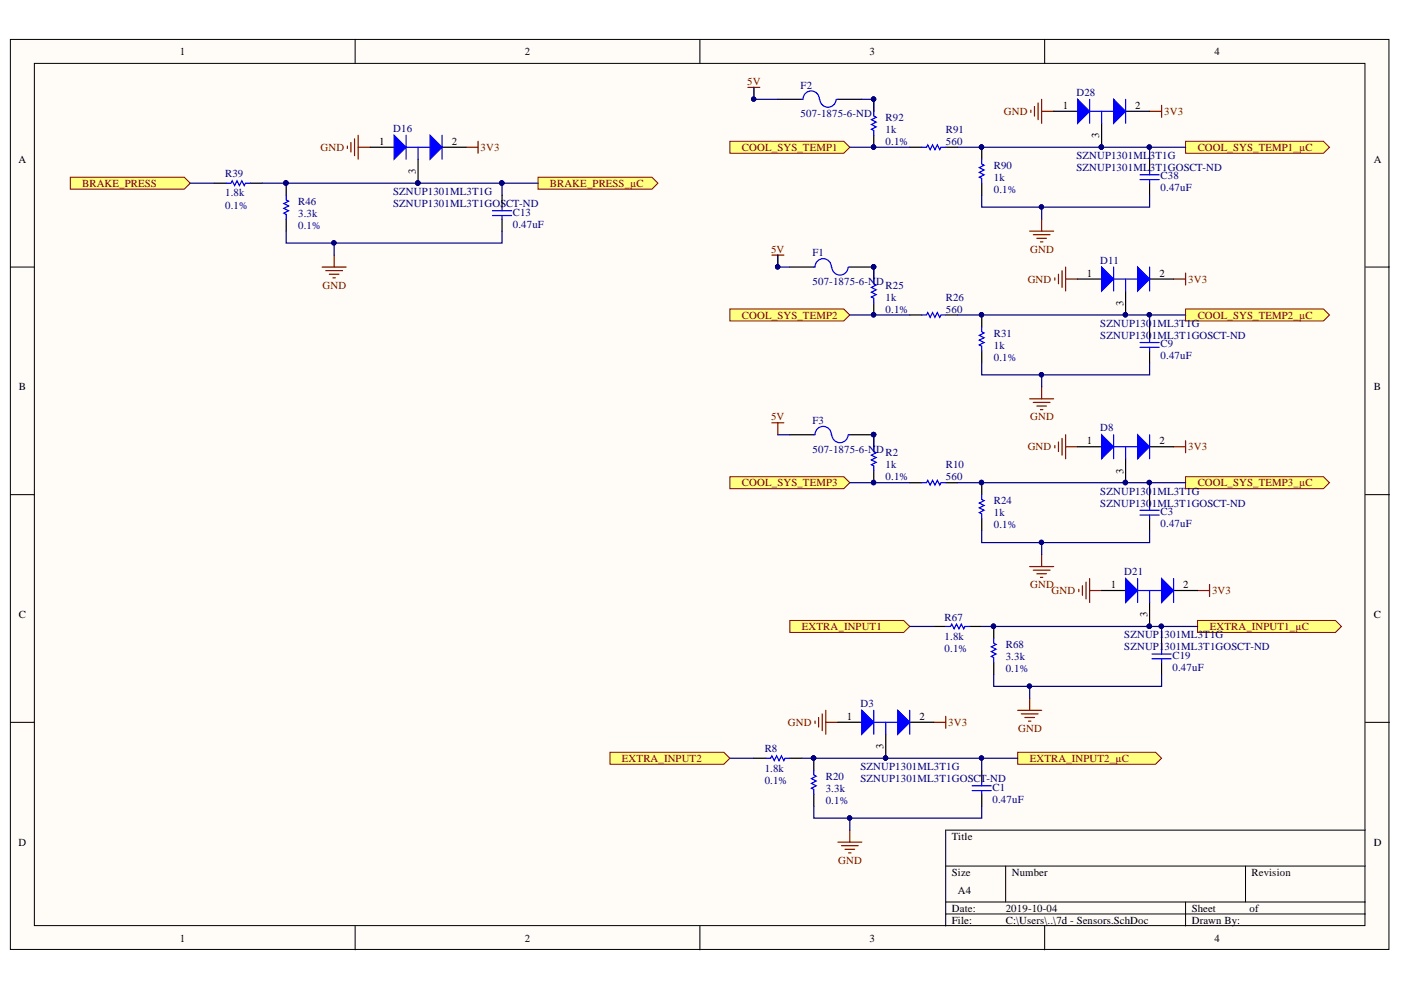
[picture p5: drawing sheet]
<svg xmlns="http://www.w3.org/2000/svg" width="297mm" height="210mm" viewBox="0 0 297 210" stroke-linecap="round" stroke-linejoin="round" font-family="sans-serif">
<defs><g id="words">
<g font-size="2.3">
<text x="38.2" y="11.7">1</text>
<text x="111.3" y="11.7">2</text>
<text x="184.4" y="11.7">3</text>
<text x="257.5" y="11.7">4</text>
<text x="225.3" y="23.1">1</text>
<text x="240.6" y="23.1">2</text>
<text x="233" y="29.3" transform="rotate(-90 233 29.3)">3</text>
<text x="3.9" y="34.5">A</text>
<text x="80.4" y="30.7">1</text>
<text x="95.8" y="30.7">2</text>
<text x="291.2" y="34.5">A</text>
<text x="88.2" y="37" transform="rotate(-90 88.2 37)">3</text>
<text x="230.4" y="58.7">1</text>
<text x="245.8" y="58.7">2</text>
<text x="238.2" y="64.9" transform="rotate(-90 238.2 64.9)">3</text>
<text x="4" y="82.8">B</text>
<text x="291.2" y="82.8">B</text>
<text x="230.4" y="94.2">1</text>
<text x="245.8" y="94.2">2</text>
<text x="238.2" y="100.5" transform="rotate(-90 238.2 100.5)">3</text>
<text x="235.5" y="124.7">1</text>
<text x="250.9" y="124.7">2</text>
<text x="4" y="131.1">C</text>
<text x="243.3" y="130.9" transform="rotate(-90 243.3 130.9)">3</text>
<text x="291.2" y="131.1">C</text>
<text x="179.6" y="152.6">1</text>
<text x="195" y="152.6">2</text>
<text x="187.3" y="158.9" transform="rotate(-90 187.3 158.9)">3</text>
<text x="3.9" y="179.3">D</text>
<text x="201.8" y="178.1">Title</text>
<text x="291.2" y="179.3">D</text>
<text x="201.8" y="185.7">Size</text>
<text x="214.5" y="185.7">Number</text>
<text x="265.4" y="185.7">Revision</text>
<text x="203.1" y="189.5">A4</text>
<text x="201.8" y="193.3">Date:</text>
<text x="201.8" y="195.8">File:</text>
<text x="213.2" y="193.3">2019-10-04</text>
<text x="213.2" y="195.8">C:\Users\..\7d - Sensors.SchDoc</text>
<text x="252.7" y="193.3">Sheet</text>
<text x="252.7" y="195.8">Drawn By:</text>
<text x="265" y="193.3">of</text>
<text x="38.2" y="199.6">1</text>
<text x="111.3" y="199.6">2</text>
<text x="184.4" y="199.6">3</text>
<text x="257.5" y="199.6">4</text>
</g>
<g font-size="2.3" fill="#800000">
<text x="158.4" y="18">5V</text>
<text x="212.8" y="24.4">GND</text>
<text x="246.8" y="24.4">3V3</text>
<text x="67.9" y="32">GND</text>
<text x="101.9" y="32">3V3</text>
<text x="157.3" y="32">COOL_SYS_TEMP1</text>
<text x="253.9" y="32">COOL_SYS_TEMP1_µC</text>
<text x="17.4" y="39.6">BRAKE_PRESS</text>
<text x="116.6" y="39.6">BRAKE_PRESS_µC</text>
<text x="163.5" y="53.6">5V</text>
<text x="218.4" y="53.6">GND</text>
<text x="217.9" y="60">GND</text>
<text x="251.9" y="60">3V3</text>
<text x="68.4" y="61.2">GND</text>
<text x="157.3" y="67.6">COOL_SYS_TEMP2</text>
<text x="253.9" y="67.6">COOL_SYS_TEMP2_µC</text>
<text x="163.5" y="89.1">5V</text>
<text x="218.4" y="89.1">GND</text>
<text x="217.9" y="95.5">GND</text>
<text x="251.9" y="95.5">3V3</text>
<text x="157.3" y="103.1">COOL_SYS_TEMP3</text>
<text x="253.9" y="103.1">COOL_SYS_TEMP3_µC</text>
<text x="218.4" y="124.7">GND</text>
<text x="223" y="126">GND</text>
<text x="257" y="126">3V3</text>
<text x="170" y="133.6">EXTRA_INPUT1</text>
<text x="256.5" y="133.6">EXTRA_INPUT1_µC</text>
<text x="167" y="153.9">GND</text>
<text x="201" y="153.9">3V3</text>
<text x="215.9" y="155.2">GND</text>
<text x="131.8" y="161.5">EXTRA_INPUT2</text>
<text x="218.3" y="161.5">EXTRA_INPUT2_µC</text>
<text x="177.7" y="183.1">GND</text>
</g>
<g font-size="2.3" fill="#000080">
<text x="169.7" y="18.8">F2</text>
<text x="228.2" y="20.3">D28</text>
<text x="83.3" y="27.9">D16</text>
<text x="169.7" y="24.9">507-1875-6-ND</text>
<text x="187.8" y="28.2">1k</text>
<text x="187.8" y="25.6">R92</text>
<text x="200.5" y="28.2">R91</text>
<text x="187.8" y="30.7">0.1%</text>
<text x="200.5" y="30.7">560</text>
<text x="210.7" y="35.8">R90</text>
<text x="228.2" y="33.7">SZNUP1301ML</text>
<text x="243.8" y="33.7">3T1G</text>
<text x="47.7" y="41.6">1.8k</text>
<text x="47.7" y="37.5">R39</text>
<text x="83.3" y="41.4">SZNUP1301ML3T1G</text>
<text x="210.7" y="38.3">1k</text>
<text x="210.7" y="40.8">0.1%</text>
<text x="228.2" y="36.3">SZNUP1301ML</text>
<text x="243.8" y="36.3">3T1GOSCT-ND</text>
<text x="246.1" y="40.6">0.47uF</text>
<text x="246.1" y="38.1">C38</text>
<text x="47.7" y="44.2">0.1%</text>
<text x="63.2" y="46">3.3k</text>
<text x="63.2" y="43.5">R46</text>
<text x="83.3" y="44">SZNUP1301ML3T1GOSCT-ND</text>
<text x="108.7" y="45.8">C13</text>
<text x="63.2" y="48.5">0.1%</text>
<text x="108.7" y="48.3">0.47uF</text>
<text x="172.3" y="54.4">F1</text>
<text x="233.3" y="55.9">D11</text>
<text x="172.3" y="60.5">507-1875-6-ND</text>
<text x="187.8" y="63.8">1k</text>
<text x="187.8" y="61.2">R25</text>
<text x="200.5" y="63.8">R26</text>
<text x="187.8" y="66.3">0.1%</text>
<text x="200.5" y="66.3">560</text>
<text x="210.7" y="71.4">R31</text>
<text x="233.3" y="71.9">SZNUP1301ML3T1GOSCT-ND</text>
<text x="233.3" y="69.3">SZNUP130</text>
<text x="244.2" y="69.3">1ML3T1G</text>
<text x="210.7" y="73.9">1k</text>
<text x="210.7" y="76.4">0.1%</text>
<text x="246.1" y="76.2">0.47uF</text>
<text x="246.1" y="73.7">C9</text>
<text x="172.3" y="89.9">F3</text>
<text x="172.3" y="96">507-1875-6-ND</text>
<text x="233.3" y="91.4">D8</text>
<text x="187.8" y="99.3">1k</text>
<text x="187.8" y="101.8">0.1%</text>
<text x="187.8" y="96.7">R2</text>
<text x="200.5" y="101.8">560</text>
<text x="200.5" y="99.3">R10</text>
<text x="210.7" y="107">R24</text>
<text x="233.3" y="107.5">SZNUP1301ML3T1GOSCT-ND</text>
<text x="233.3" y="104.9">SZNUP130</text>
<text x="244.2" y="104.9">1ML3T1G</text>
<text x="210.7" y="109.5">1k</text>
<text x="210.7" y="112">0.1%</text>
<text x="246.1" y="111.8">0.47uF</text>
<text x="246.1" y="109.2">C3</text>
<text x="238.4" y="121.9">D21</text>
<text x="200.3" y="131.6">R67</text>
<text x="200.3" y="135.6">1.8k</text>
<text x="213.2" y="137.4">R68</text>
<text x="238.4" y="137.9">SZNUP1301ML3T1GOSCT-ND</text>
<text x="238.4" y="135.4">SZNUP1</text>
<text x="246.9" y="135.4">301ML3T1G</text>
<text x="200.3" y="138.2">0.1%</text>
<text x="213.2" y="139.9">3.3k</text>
<text x="213.2" y="142.5">0.1%</text>
<text x="248.6" y="142.2">0.47uF</text>
<text x="248.6" y="139.7">C19</text>
<text x="182.4" y="149.8">D3</text>
<text x="162.1" y="159.5">R8</text>
<text x="162.1" y="163.6">1.8k</text>
<text x="162.1" y="166.1">0.1%</text>
<text x="175.1" y="167.9">3.3k</text>
<text x="175.1" y="165.4">R20</text>
<text x="182.4" y="165.9">SZNUP1301ML3T1GOSCT-ND</text>
<text x="182.4" y="163.4">SZNUP1301ML3T1G</text>
<text x="210.4" y="167.7">C1</text>
<text x="175.1" y="170.5">0.1%</text>
<text x="210.4" y="170.2">0.47uF</text>
</g>
</g></defs>
<g fill="#fffcf8" stroke="#000" stroke-width=".21">
<path d="M2.2 8.4h292.3v192.9h-292.3z"/>
<path d="M7.3 13.4h282.1v182.9h-282.1z"/>
</g>
<g fill="none" stroke="#000" stroke-width=".21">
<path d="M75.3 8.4v5M148.4 8.4v5M221.5 8.4v5M2.2 56.6h5.1M289.5 56.6h5.1M2.2 104.9h5.1M289.5 104.9h5.1M2.2 153.1h5.1M289.5 153.1h5.1M289.5 176h-89v20.3M75.3 196.3v5.1M148.4 196.3v5.1"/>
<path d="M200.5 183.6h89M200.5 191.2h89M200.5 193.8h89M213.2 183.6v7.6M221.5 196.3v5.1M251.4 191.2v5.1M264.1 183.6v7.6"/>
</g>
<g fill="none" stroke="#800000" stroke-width=".25">
<path d="M158.6 18.5h2.5M159.8 18.5v2.6M163.6 54.1h2.6M164.9 54.1v2.5M218.3 49h5.1M219.1 49.8h3.5M219.8 50.5h2.1M220.6 51.3h.5M220.9 46.5v2.5M163.6 89.6h2.6M164.9 89.6v2.6M218.3 84.6h5.1"/>
<path d="M219.1 85.3h3.5M219.8 86.1h2.1M220.6 86.8h.5M220.9 82v2.6M220.9 117.6v2.5M218.3 120.1h5.1M219.1 120.9h3.5M219.8 121.6h2.1M220.6 122.4h.5M215.8 150.6h5.1M216.5 151.4h3.6M217.3 152.1h2"/>
<path d="M218.1 152.9h.5M218.3 148.1v2.5M177.6 178.5h5.1M178.4 179.3h3.6M180.2 176v2.5M179.2 180.1h2M179.9 180.8h.5"/>
</g>
<g fill="none" stroke="#000" stroke-width=".25">
<path d="M164.9 21.1h5.1M177.6 21.1h5.1M185.3 21.1v2.5M185.3 28.7v2.5M192.9 31.2h2.5M200.5 31.2h2.6M208.1 31.2v2.6M208.1 38.8v2.6M243.7 33.8v2.5M243.7 38.8v2.6M167.5 56.6h5M180.2 56.6h5.1v2.6"/>
<path d="M185.3 64.2v2.6M192.9 66.8h2.5M200.5 66.8h2.6M208.1 66.8v2.5M208.1 74.4v2.5M243.7 69.3v2.6M243.7 74.4v2.5M167.5 92.2h5M180.2 92.2h5.1v2.5M185.3 99.8v2.5M192.9 102.3h2.5M200.5 102.3h2.6"/>
<path d="M208.1 102.3v2.6M208.1 110v2.5M243.7 104.9v2.5M243.7 110v2.5M198 132.8h2.5M205.6 132.8h2.5M210.7 132.8v2.6M246.3 135.4v2.5M210.7 140.4v2.6M246.3 140.4v2.6M159.8 160.8h2.6M167.5 160.8h2.5"/>
<path d="M172.5 160.8v2.5M172.5 168.4v2.5M208.1 163.3v2.5M208.1 168.4v2.5"/>
</g>
<g fill="none" stroke="#00f" stroke-width=".25">
<path d="M170 21.1h.3M170.3 21a1.73 1.73 0 0 1 1.7-1.7 1.73 1.73 0 0 1 1.7 1.8M173.8 21.1a1.73 1.73 0 0 0 1.7 1.6 1.73 1.73 0 0 0 1.8-1.6M177.4 21.1h.2M185.3 23.6v1l.5 .3-1 .5 1 .5-1 .5 1 .5-1 .5 .5 .3v1M195.4 31.2h1l.3-.5 .5 1 .5-1 .5 1 .5-1 .5 1 .3-.5h1M208.1 33.8v1l.5 .2-1 .5 1 .5-1 .6 1 .5-1 .5 .5 .2v1M241.7 37.1h4.1M241.7 38.1h4.1M243.7 36.3v.8M243.7 38.1v.7M172.5 56.6h.3"/>
<path d="M172.8 56.6a1.73 1.73 0 0 1 1.8-1.8 1.73 1.73 0 0 1 1.7 1.8M176.4 56.6a1.73 1.73 0 0 0 1.7 1.7 1.73 1.73 0 0 0 1.7-1.6M179.9 56.6h.3M185.3 59.2v1l.5 .2-1 .5 1 .5-1 .6 1 .5-1 .5 .5 .2v1M195.4 66.8h1l.3-.5 .5 1 .5-1 .5 1 .5-1 .5 1 .3-.5h1M208.1 69.3v1l.5 .3-1 .5 1 .5-1 .5 1 .5-1 .5 .5 .3v1M241.7 72.6h4.1M241.7 73.6h4.1M243.7 71.9v.7M243.7 73.6v.8M172.5 92.2h.3M172.8 92.1a1.73 1.73 0 0 1 1.8-1.7 1.73 1.73 0 0 1 1.7 1.8"/>
<path d="M176.4 92.2a1.73 1.73 0 0 0 1.7 1.7 1.73 1.73 0 0 0 1.7-1.7M179.9 92.2h.3M185.3 94.7v1l.5 .3-1 .5 1 .5-1 .5 1 .5-1 .5 .5 .3v1M195.4 102.3h1l.3-.5 .5 1.1 .5-1.1 .5 1.1 .5-1.1 .5 1.1 .3-.6h1M208.1 104.9v1l.5 .3-1 .5 1 .5-1 .5 1 .5-1 .5 .5 .2v1.1M241.7 108.2h4.1M241.7 109.2h4.1M243.7 107.4v.8M243.7 109.2v.8M200.5 132.8h1l.3-.5 .5 1 .5-1 .5 1 .5-1 .5 1 .3-.5h1M210.7 135.4v1l.5 .2-1 .5 1 .6-1 .5 1 .5-1 .5 .5 .2v1M244.2 138.7h4.1"/>
<path d="M244.2 139.7h4.1M246.3 137.9v.8M246.3 139.7v.7M162.4 160.8h1l.2-.5 .6 1 .5-1 .5 1 .5-1 .5 1 .2-.5h1.1M172.5 163.3v1l.6 .3-1.1 .5 1.1 .5-1.1 .5 1.1 .5-1.1 .5 .5 .3v1M206.1 166.6h4.1M206.1 167.6h4.1M208.1 165.8v.8M208.1 167.6v.8"/>
</g>
<g fill="#000080" stroke="#000080" stroke-width=".21">
<circle cx="208.1" cy="31.2" r=".46"/>
<circle cx="159.8" cy="21" r=".46"/>
<circle cx="185.2" cy="21" r=".46"/>
<circle cx="185.2" cy="31.2" r=".46"/>
<circle cx="208.1" cy="66.7" r=".46"/>
<circle cx="164.9" cy="56.6" r=".46"/>
<circle cx="185.2" cy="56.6" r=".46"/>
<circle cx="185.2" cy="66.7" r=".46"/>
<circle cx="208.1" cy="102.3" r=".46"/>
<circle cx="185.2" cy="92.1" r=".46"/>
<circle cx="185.2" cy="102.3" r=".46"/>
<circle cx="210.6" cy="132.8" r=".46"/>
<circle cx="172.5" cy="160.7" r=".46"/>
</g>
<g fill="#ffff80" stroke="#800000" stroke-width=".21">
<path d="M154.7 30h24.2l1.3 1.2-1.3 1.3h-24.2z" fill-rule="evenodd"/>
<path d="M154.7 65.5h24.2l1.3 1.3-1.3 1.3h-24.2z" fill-rule="evenodd"/>
<path d="M154.7 101.1h24.2l1.3 1.2-1.3 1.3h-24.2z" fill-rule="evenodd"/>
<path d="M167.5 131.6h24.1l1.3 1.2-1.3 1.3h-24.1z" fill-rule="evenodd"/>
<path d="M129.3 159.5h24.2l1.2 1.3-1.2 1.2h-24.2z" fill-rule="evenodd"/>
<path d="M251.4 30h29.2l1.3 1.2-1.3 1.3h-29.2z" fill-rule="evenodd"/>
<path d="M251.4 65.5h29.2l1.3 1.3-1.3 1.3h-29.2z" fill-rule="evenodd"/>
<path d="M251.4 101.1h29.2l1.3 1.2-1.3 1.3h-29.2z" fill-rule="evenodd"/>
<path d="M253.9 131.6h29.2l1.3 1.2-1.3 1.3h-29.2z" fill-rule="evenodd"/>
<path d="M215.8 159.5h29.2l1.3 1.3-1.3 1.2h-29.2z" fill-rule="evenodd"/>
</g>
<g fill="none" stroke="#800000" stroke-width=".25">
<path d="M218.6 23.3v.6M219.3 22.6v2M220.1 21.8v3.6M220.9 21.1v5M220.9 23.6h2.5M243.7 23.6h2.6M246.3 22.3v2.6M223.7 58.9v.5M224.4 58.1v2.1M225.2 57.4v3.5M225.9 56.6v5.1M225.9 59.2h2.6"/>
<path d="M248.8 59.2h2.6M251.4 57.9v2.5M223.7 94.5v.5M224.4 93.7v2M225.2 92.9v3.6M225.9 92.2v5.1M225.9 94.7h2.6M248.8 94.7h2.6M251.4 93.5v2.5M228.7 125v.5M229.5 124.2v2M230.3 123.4v3.6"/>
<path d="M231 122.7v5M231 125.2h2.6M253.9 125.2h2.5M256.4 123.9v2.6M172.8 152.9v.5M173.6 152.1v2.1M174.3 151.4v3.5M175.1 150.6v5.1M175.1 153.1h2.5M198 153.1h2.5M200.5 151.9v2.5"/>
</g>
<path d="M223.4 23.6h5.1M233.6 26.1v5.1M238.7 23.6h5" fill="none" stroke="#000" stroke-width=".25"/>
<circle cx="233.5" cy="31.2" r=".47" fill="#000080" stroke="#000080" stroke-width=".21"/>
<path d="M236.1 21.1l2.6 2.5-2.6 2.5z" fill="#00f"/>
<path d="M236.1 21.1l2.6 2.5-2.6 2.5z" fill="none" stroke="#00f" stroke-width=".25"/>
<path d="M228.5 21.1l2.5 2.5-2.5 2.5z" fill="#00f"/>
<path d="M228.5 21.1l2.5 2.5-2.5 2.5zM231 21.1v5M231 23.6h5.1M233.6 23.6v2.5M238.7 21.1v5" fill="none" stroke="#00f" stroke-width=".25"/>
<g fill="#000080" stroke="#000080" stroke-width=".21">
<circle cx="233.5" cy="31.2" r=".47"/>
<circle cx="238.6" cy="66.7" r=".46"/>
</g>
<path d="M228.5 59.2h5.1M243.7 59.2h5.1M238.7 61.7v5.1" fill="none" stroke="#000" stroke-width=".25"/>
<path d="M241.2 56.6l2.5 2.6-2.5 2.5z" fill="#00f"/>
<path d="M241.2 56.6l2.5 2.6-2.5 2.5z" fill="none" stroke="#00f" stroke-width=".25"/>
<path d="M233.6 56.6l2.5 2.6-2.5 2.5z" fill="#00f"/>
<path d="M233.6 56.6l2.5 2.6-2.5 2.5zM236.1 56.6v5.1M236.1 59.2h5.1M238.7 59.2v2.5M243.7 56.6v5.1" fill="none" stroke="#00f" stroke-width=".25"/>
<g fill="#000080" stroke="#000080" stroke-width=".21">
<circle cx="238.6" cy="66.7" r=".46"/>
<circle cx="238.6" cy="102.3" r=".46"/>
</g>
<path d="M228.5 94.7h5.1M238.7 97.3v5M243.7 94.7h5.1" fill="none" stroke="#000" stroke-width=".25"/>
<path d="M241.2 92.2l2.5 2.5-2.5 2.6z" fill="#00f"/>
<path d="M241.2 92.2l2.5 2.5-2.5 2.6z" fill="none" stroke="#00f" stroke-width=".25"/>
<path d="M233.6 92.2l2.5 2.5-2.5 2.6z" fill="#00f"/>
<path d="M233.6 92.2l2.5 2.5-2.5 2.6zM236.1 92.2v5.1M236.1 94.7h5.1M238.7 94.7v2.6M243.7 92.2v5.1" fill="none" stroke="#00f" stroke-width=".25"/>
<g fill="#000080" stroke="#000080" stroke-width=".21">
<circle cx="238.6" cy="102.3" r=".46"/>
<circle cx="243.7" cy="132.8" r=".47"/>
</g>
<path d="M233.6 125.2h5.1M243.7 127.7v5.1M248.8 125.2h5.1" fill="none" stroke="#000" stroke-width=".25"/>
<path d="M246.3 122.7l2.5 2.5-2.5 2.5z" fill="#00f"/>
<path d="M246.3 122.7l2.5 2.5-2.5 2.5z" fill="none" stroke="#00f" stroke-width=".25"/>
<path d="M238.7 122.7l2.5 2.5-2.5 2.5z" fill="#00f"/>
<path d="M238.7 122.7l2.5 2.5-2.5 2.5zM241.2 122.7v5M241.2 125.2h5.1M243.7 125.2v2.5M248.8 122.7v5" fill="none" stroke="#00f" stroke-width=".25"/>
<g fill="#000080" stroke="#000080" stroke-width=".21">
<circle cx="243.7" cy="132.8" r=".47"/>
<circle cx="187.8" cy="160.7" r=".46"/>
</g>
<path d="M177.6 153.1h5.1M187.8 155.7v5.1M192.9 153.1h5.1" fill="none" stroke="#000" stroke-width=".25"/>
<path d="M190.3 150.6l2.6 2.5-2.6 2.6z" fill="#00f"/>
<path d="M190.3 150.6l2.6 2.5-2.6 2.6z" fill="none" stroke="#00f" stroke-width=".25"/>
<path d="M182.7 150.6l2.6 2.5-2.6 2.6z" fill="#00f"/>
<path d="M182.7 150.6l2.6 2.5-2.6 2.6zM185.3 150.6v5.1M185.3 153.1h5M187.8 153.1v2.6M192.9 150.6v5.1" fill="none" stroke="#00f" stroke-width=".25"/>
<circle cx="187.8" cy="160.7" r=".46" fill="#000080" stroke="#000080" stroke-width=".21"/>
<path d="M68.3 56.6h5.1M69.1 57.4h3.5M69.8 58.1h2.1M70.6 58.9h.5M70.8 54.1v2.5" fill="none" stroke="#800000" stroke-width=".25"/>
<g fill="#ffff80" stroke="#800000" stroke-width=".21">
<path d="M14.9 37.6h24.2l1.2 1.2-1.2 1.3h-24.2z" fill-rule="evenodd"/>
<path d="M114.1 37.6h24.1l1.3 1.2-1.3 1.3h-24.1z" fill-rule="evenodd"/>
</g>
<path d="M73.6 31v.5M74.4 30.2v2M75.2 29.4v3.6M75.9 28.7v5.1M75.9 31.2h2.6M98.8 31.2h2.6M101.4 30v2.5" fill="none" stroke="#800000" stroke-width=".25"/>
<path d="M78.5 31.2h5.1M88.6 33.8v5M93.7 31.2h5.1" fill="none" stroke="#000" stroke-width=".25"/>
<circle cx="88.6" cy="38.8" r=".47" fill="#000080" stroke="#000080" stroke-width=".21"/>
<path d="M91.2 28.7l2.5 2.5-2.5 2.6z" fill="#00f"/>
<path d="M91.2 28.7l2.5 2.5-2.5 2.6z" fill="none" stroke="#00f" stroke-width=".25"/>
<path d="M83.6 28.7l2.5 2.5-2.5 2.6z" fill="#00f"/>
<path d="M48 38.8h1l.2-.5 .5 1 .6-1 .5 1 .5-1 .5 1 .2-.5h1M83.6 28.7l2.5 2.5-2.5 2.6zM86.1 28.7v5.1M86.1 31.2h5.1M88.6 31.2v2.6M93.7 28.7v5.1M60.7 41.4v1l.5 .3-1 .5 1 .5-1 .5 1 .5-1 .5 .5 .2v1.1M104.4 44.7h4.1M104.4 45.7h4.1M106.4 43.9v.8M106.4 45.7v.8" fill="none" stroke="#00f" stroke-width=".25"/>
<g fill="#000080" stroke="#000080" stroke-width=".21">
<circle cx="88.6" cy="38.8" r=".47"/>
<circle cx="60.6" cy="38.8" r=".47"/>
<circle cx="243.7" cy="31.2" r=".47"/>
<circle cx="233.5" cy="31.2" r=".47"/>
<circle cx="208.1" cy="31.2" r=".46"/>
<circle cx="185.2" cy="31.2" r=".46"/>
<circle cx="220.8" cy="43.9" r=".46"/>
<circle cx="243.7" cy="66.7" r=".46"/>
<circle cx="238.6" cy="66.7" r=".46"/>
<circle cx="208.1" cy="66.7" r=".46"/>
<circle cx="185.2" cy="66.7" r=".46"/>
<circle cx="220.8" cy="79.4" r=".46"/>
<circle cx="185.2" cy="56.6" r=".46"/>
<circle cx="164.9" cy="56.6" r=".46"/>
<circle cx="243.7" cy="102.3" r=".47"/>
<circle cx="238.6" cy="102.3" r=".46"/>
<circle cx="208.1" cy="102.3" r=".46"/>
<circle cx="185.2" cy="102.3" r=".46"/>
<circle cx="220.8" cy="115" r=".46"/>
<circle cx="185.2" cy="92.1" r=".46"/>
<circle cx="218.3" cy="145.5" r=".46"/>
<circle cx="246.2" cy="132.8" r=".47"/>
<circle cx="185.2" cy="21" r=".46"/>
<circle cx="159.8" cy="21" r=".46"/>
<circle cx="180.1" cy="173.4" r=".46"/>
<circle cx="208.1" cy="160.7" r=".46"/>
<circle cx="172.5" cy="160.7" r=".46"/>
<circle cx="187.8" cy="160.7" r=".46"/>
<circle cx="210.6" cy="132.8" r=".46"/>
<circle cx="243.7" cy="132.8" r=".47"/>
<circle cx="70.8" cy="51.5" r=".46"/>
<circle cx="106.4" cy="38.8" r=".46"/>
</g>
<path d="M45.4 38.8h2.6M53 38.8h2.6M60.7 38.8v2.6M60.7 46.5v2.5M106.4 41.4v2.5M106.4 46.5v2.5" fill="none" stroke="#000" stroke-width=".25"/>
<g fill="none" stroke="#000080" stroke-width=".25">
<path d="M159.8 18.5v2.6h5.1M40.3 38.8h5.1M55.6 38.8h50.8M106.4 38.8h7.7M106.4 38.8v2.6M180.2 31.2h12.7M182.7 21.1h2.6v2.5M203.1 31.2h40.6M251.4 31.2h-7.7v2.6M60.7 49v2.5h45.7v-2.5M70.8 51.5v2.6M164.9 54.1v2.5h2.6"/>
<path d="M185.3 56.6v2.6M208.1 41.4v2.5h35.6v-2.5M220.9 43.9v2.6M180.2 66.8h12.7M203.1 66.8h40.6M208.1 76.9v2.6h35.6v-2.6M220.9 79.5v2.5M251.4 66.8h-7.7v2.5M164.9 92.2h2.6M185.3 92.2v2.5M180.2 102.3h12.7M203.1 102.3h40.6"/>
<path d="M208.1 112.5v2.5h35.6v-2.5M220.9 115v2.6M251.4 102.3h-7.7v2.6M192.9 132.8h5.1M208.1 132.8h45.8M246.3 132.8v2.6M210.7 143v2.5h35.6v-2.5M218.3 145.5v2.6M154.7 160.8h5.1M170 160.8h45.8M172.5 170.9v2.6h35.6v-2.6M180.2 173.5v2.5"/>
<path d="M208.1 160.8v2.5"/>
</g>
<use href="#words"/>
</svg>
